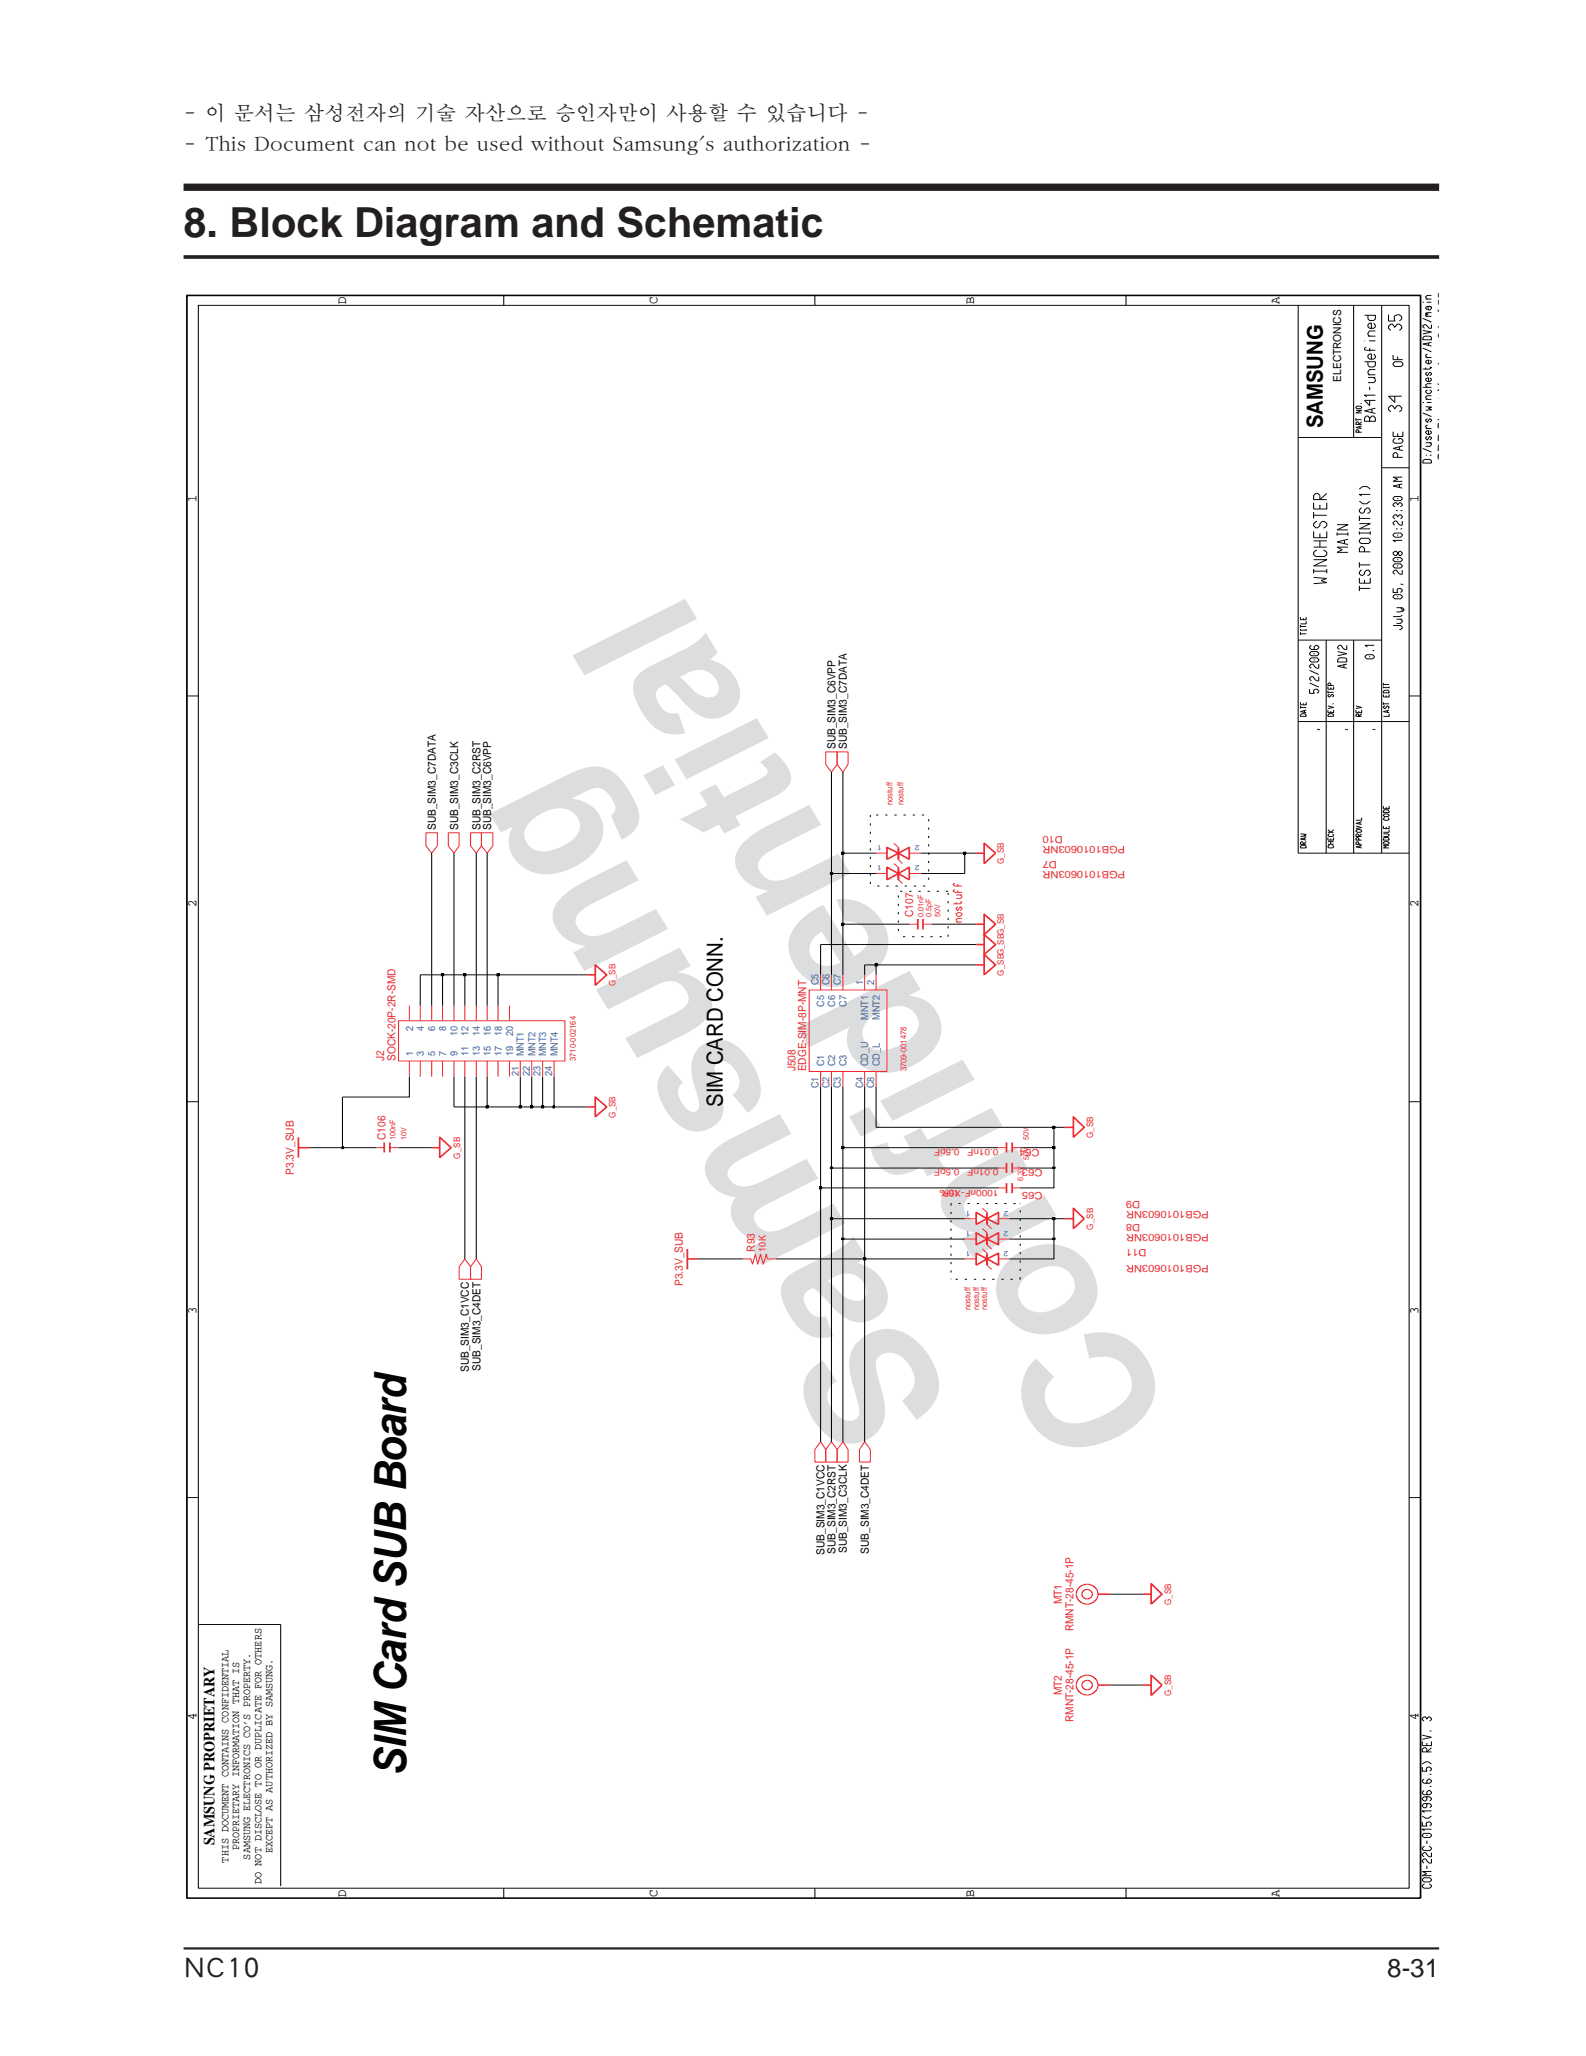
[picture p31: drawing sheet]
<svg xmlns="http://www.w3.org/2000/svg" width="216mm" height="280mm" viewBox="0 0 216 280" stroke-linecap="round" stroke-linejoin="round" font-family="sans-serif">
<defs><g id="words">
<g font-size="23.9" fill="#dcdddf">
<text x="130.2" y="191.6" transform="rotate(-121 130.2 191.6)">Samsung</text>
<text x="160.3" y="192.7" transform="rotate(-121 160.3 192.7)">Confidential</text>
</g>
<text font-size="6.1" fill="#030303" x="55.3" y="241.9" transform="rotate(-90 55.3 241.9)">SIM Card SUB Board</text>
<text font-size="5.6" fill="#231f20" x="25" y="32.3">8. Block Diagram and Schematic</text>
<g font-size="3.5" fill="#231f20">
<text x="25" y="269">NC10</text>
<text x="188.9" y="269.2">8-31</text>
</g>
<g font-size="3" fill="#030303">
<text x="180.2" y="58.3" transform="rotate(-90 180.2 58.3)">SAMSUNG</text>
<text x="98.5" y="150.8" transform="rotate(-90 98.5 150.8)">SIM CARD CONN.</text>
</g>
<g font-size="2.8" fill="#231f20">
<text x="25" y="16.3">- 이 문서는 삼성전자의 기술 자산으로 승인자만이 사용할 수 있습니다 -</text>
<text x="25" y="20.5">- This Document can not be used without Samsung's authorization -</text>
</g>
<text font-size="2.1" fill="#030303" x="29.2" y="251.3" transform="rotate(-90 29.2 251.3)">SAMSUNG PROPRIETARY</text>
<text font-size="1.9" fill="#231f20" x="197.2" y="62.7" transform="rotate(-90 197.2 62.7)">SRP Sheet Number: 31 of 55</text>
<g font-size="1.8" fill="#030303">
<text x="47.2" y="41.4" transform="rotate(-90 47.2 41.4)">D</text>
<text x="89.5" y="41.4" transform="rotate(-90 89.5 41.4)">C</text>
<text x="132.7" y="41.4" transform="rotate(-90 132.7 41.4)">B</text>
<text x="174.3" y="41.4" transform="rotate(-90 174.3 41.4)">A</text>
<text x="26.7" y="68.3" transform="rotate(-90 26.7 68.3)">1</text>
<text x="193.2" y="68.3" transform="rotate(-90 193.2 68.3)">1</text>
<text x="26.7" y="123.6" transform="rotate(-90 26.7 123.6)">2</text>
<text x="193.2" y="123.6" transform="rotate(-90 193.2 123.6)">2</text>
<text x="26.7" y="178.9" transform="rotate(-90 26.7 178.9)">3</text>
<text x="193.2" y="178.9" transform="rotate(-90 193.2 178.9)">3</text>
<text x="26.7" y="234.2" transform="rotate(-90 26.7 234.2)">4</text>
<text x="193.2" y="234.2" transform="rotate(-90 193.2 234.2)">4</text>
<text x="47.2" y="258.4" transform="rotate(-90 47.2 258.4)">D</text>
<text x="89.5" y="258.4" transform="rotate(-90 89.5 258.4)">C</text>
<text x="132.7" y="258.4" transform="rotate(-90 132.7 258.4)">B</text>
<text x="174.3" y="258.4" transform="rotate(-90 174.3 258.4)">A</text>
</g>
<g font-size="1.5" fill="#030303">
<text x="182.6" y="52" transform="rotate(-90 182.6 52)">ELECTRONICS</text>
<text x="113.8" y="102" transform="rotate(-90 113.8 102)">SUB_SIM3_C6VPP</text>
<text x="115.3" y="102" transform="rotate(-90 115.3 102)">SUB_SIM3_C7DATA</text>
<text x="59.3" y="113.1" transform="rotate(-90 59.3 113.1)">SUB_SIM3_C7DATA</text>
<text x="62.4" y="113.1" transform="rotate(-90 62.4 113.1)">SUB_SIM3_C3CLK</text>
<text x="65.4" y="113.1" transform="rotate(-90 65.4 113.1)">SUB_SIM3_C2RST</text>
<text x="66.9" y="113.1" transform="rotate(-90 66.9 113.1)">SUB_SIM3_C6VPP</text>
<text x="63.9" y="186.9" transform="rotate(-90 63.9 186.9)">SUB_SIM3_C1VCC</text>
<text x="65.4" y="186.7" transform="rotate(-90 65.4 186.7)">SUB_SIM3_C4DET</text>
<text x="112.3" y="211.8" transform="rotate(-90 112.3 211.8)">SUB_SIM3_C1VCC</text>
<text x="113.8" y="211.6" transform="rotate(-90 113.8 211.6)">SUB_SIM3_C2RST</text>
<text x="115.3" y="211.5" transform="rotate(-90 115.3 211.5)">SUB_SIM3_C3CLK</text>
<text x="118.3" y="211.6" transform="rotate(-90 118.3 211.6)">SUB_SIM3_C4DET</text>
<text x="31.1" y="253.7" transform="rotate(-90 31.1 253.7)">THIS DOCUMENT CONTAINS CONFIDENTIAL</text>
<text x="32.6" y="252" transform="rotate(-90 32.6 252)">PROPRIETARY INFORMATION THAT IS</text>
<text x="34.1" y="253.2" transform="rotate(-90 34.1 253.2)">SAMSUNG ELECTRONICS CO’S PROPERTY.</text>
<text x="35.6" y="256.6" transform="rotate(-90 35.6 256.6)">DO NOT DISCLOSE TO OR DUPLICATE FOR OTHERS</text>
<text x="37.1" y="252.4" transform="rotate(-90 37.1 252.4)">EXCEPT AS AUTHORIZED BY SAMSUNG.</text>
</g>
<g font-size="1.5" fill="#ee292e">
<text x="124.4" y="124.9" transform="rotate(-90 124.4 124.9)">C107</text>
<text x="52.3" y="144.5" transform="rotate(-90 52.3 144.5)">J2</text>
<text x="53.9" y="144.5" transform="rotate(-90 53.9 144.5)">SOCK-20P-2R-SMD</text>
<text x="108.3" y="145.9" transform="rotate(-90 108.3 145.9)">J508</text>
<text x="109.8" y="145.9" transform="rotate(-90 109.8 145.9)">EDGE-SIM-8P-MNT</text>
<text x="52.5" y="155.2" transform="rotate(-90 52.5 155.2)">C106</text>
<text x="40" y="160" transform="rotate(-90 40 160)">P3.3V_SUB</text>
<text x="102.8" y="170.5" transform="rotate(-90 102.8 170.5)">R93</text>
<text x="93" y="175.1" transform="rotate(-90 93 175.1)">P3.3V_SUB</text>
<text x="144.6" y="218.5" transform="rotate(-90 144.6 218.5)">MT1</text>
<text x="146.2" y="222.2" transform="rotate(-90 146.2 222.2)">RMNT-28-45-1P</text>
<text x="144.6" y="230.9" transform="rotate(-90 144.6 230.9)">MT2</text>
<text x="146.2" y="234.5" transform="rotate(-90 146.2 234.5)">RMNT-28-45-1P</text>
</g>
<g font-size="1.4" fill="#ee292e">
<text x="144.8" y="113.8" transform="rotate(-180 144.8 113.8)">D10</text>
<text x="143.9" y="117.2" transform="rotate(-180 143.9 117.2)">D7</text>
<text x="153.2" y="118.7" transform="rotate(-180 153.2 118.7)">PGB1010603NR</text>
<text x="153.2" y="115.2" transform="rotate(-180 153.2 115.2)">PGB1010603NR</text>
<text x="141.6" y="156.4" transform="rotate(-180 141.6 156.4)">C64</text>
<text x="142" y="159.2" transform="rotate(-180 142 159.2)">C63</text>
<text x="142" y="162.3" transform="rotate(-180 142 162.3)">C65</text>
<text x="155.3" y="166.7" transform="rotate(-180 155.3 166.7)">D8</text>
<text x="155.3" y="163.5" transform="rotate(-180 155.3 163.5)">D9</text>
<text x="164.6" y="165" transform="rotate(-180 164.6 165)">PGB1010603NR</text>
<text x="104.3" y="170.5" transform="rotate(-90 104.3 170.5)">10K</text>
<text x="156.1" y="170.2" transform="rotate(-180 156.1 170.2)">D11</text>
<text x="164.6" y="172.2" transform="rotate(-180 164.6 172.2)">PGB1010603NR</text>
<text x="164.6" y="168" transform="rotate(-180 164.6 168)">PGB1010603NR</text>
</g>
<g font-size="1.4" fill="#2859a8">
<text x="111.5" y="134.2" transform="rotate(-90 111.5 134.2)">C5</text>
<text x="112.3" y="137.1" transform="rotate(-90 112.3 137.1)">C5</text>
<text x="113" y="134.2" transform="rotate(-90 113 134.2)">C6</text>
<text x="113.7" y="137.1" transform="rotate(-90 113.7 137.1)">C6</text>
<text x="114.5" y="134.2" transform="rotate(-90 114.5 134.2)">C7</text>
<text x="115.3" y="137.1" transform="rotate(-90 115.3 137.1)">C7</text>
<text x="117.6" y="134.2" transform="rotate(-90 117.6 134.2)">1</text>
<text x="119" y="134.2" transform="rotate(-90 119 134.2)">2</text>
<text x="56.2" y="143.9" transform="rotate(-90 56.2 143.9)">1</text>
<text x="56.2" y="140.3" transform="rotate(-90 56.2 140.3)">2</text>
<text x="57.7" y="143.9" transform="rotate(-90 57.7 143.9)">3</text>
<text x="57.7" y="140.3" transform="rotate(-90 57.7 140.3)">4</text>
<text x="59.3" y="143.9" transform="rotate(-90 59.3 143.9)">5</text>
<text x="59.3" y="140.3" transform="rotate(-90 59.3 140.3)">6</text>
<text x="60.8" y="143.9" transform="rotate(-90 60.8 143.9)">7</text>
<text x="60.8" y="140.3" transform="rotate(-90 60.8 140.3)">8</text>
<text x="62.3" y="141" transform="rotate(-90 62.3 141)">10</text>
<text x="62.3" y="143.9" transform="rotate(-90 62.3 143.9)">9</text>
<text x="63.8" y="143.9" transform="rotate(-90 63.8 143.9)">11</text>
<text x="63.8" y="141" transform="rotate(-90 63.8 141)">12</text>
<text x="65.4" y="143.9" transform="rotate(-90 65.4 143.9)">13</text>
<text x="65.4" y="141" transform="rotate(-90 65.4 141)">14</text>
<text x="66.8" y="143.9" transform="rotate(-90 66.8 143.9)">15</text>
<text x="66.8" y="141" transform="rotate(-90 66.8 141)">16</text>
<text x="68.3" y="143.9" transform="rotate(-90 68.3 143.9)">17</text>
<text x="68.3" y="141" transform="rotate(-90 68.3 141)">18</text>
<text x="69.9" y="141" transform="rotate(-90 69.9 141)">20</text>
<text x="69.9" y="143.9" transform="rotate(-90 69.9 143.9)">19</text>
<text x="71.4" y="143.9" transform="rotate(-90 71.4 143.9)">MNT1</text>
<text x="72.9" y="143.9" transform="rotate(-90 72.9 143.9)">MNT2</text>
<text x="74.4" y="143.9" transform="rotate(-90 74.4 143.9)">MNT3</text>
<text x="76" y="143.9" transform="rotate(-90 76 143.9)">MNT4</text>
<text x="118.3" y="138.9" transform="rotate(-90 118.3 138.9)">MNT1</text>
<text x="119.8" y="138.9" transform="rotate(-90 119.8 138.9)">MNT2</text>
<text x="70.7" y="146.6" transform="rotate(-90 70.7 146.6)">21</text>
<text x="72.1" y="146.6" transform="rotate(-90 72.1 146.6)">22</text>
<text x="73.6" y="146.6" transform="rotate(-90 73.6 146.6)">23</text>
<text x="75.2" y="146.6" transform="rotate(-90 75.2 146.6)">24</text>
<text x="111.5" y="148.2" transform="rotate(-90 111.5 148.2)">C1</text>
<text x="112.3" y="145.2" transform="rotate(-90 112.3 145.2)">C1</text>
<text x="113" y="148.2" transform="rotate(-90 113 148.2)">C2</text>
<text x="113.7" y="145.2" transform="rotate(-90 113.7 145.2)">C2</text>
<text x="114.5" y="148.2" transform="rotate(-90 114.5 148.2)">C3</text>
<text x="115.3" y="145.2" transform="rotate(-90 115.3 145.2)">C3</text>
<text x="117.6" y="148.2" transform="rotate(-90 117.6 148.2)">C4</text>
<text x="118.3" y="145.2" transform="rotate(-90 118.3 145.2)">CD_U</text>
<text x="119" y="148.2" transform="rotate(-90 119 148.2)">C8</text>
<text x="119.8" y="145.2" transform="rotate(-90 119.8 145.2)">CD_L</text>
</g>
<g font-size="1.2" fill="#ee292e">
<text x="136.7" y="117.7" transform="rotate(-90 136.7 117.7)">G_SB</text>
<text x="83.8" y="134.2" transform="rotate(-90 83.8 134.2)">G_SB</text>
<text x="136.7" y="132.9" transform="rotate(-90 136.7 132.9)">G_SBG_SBG_SB</text>
<text x="83.8" y="152.2" transform="rotate(-90 83.8 152.2)">G_SB</text>
<text x="148.9" y="155" transform="rotate(-90 148.9 155)">G_SB</text>
<text x="62.7" y="157.8" transform="rotate(-90 62.7 157.8)">G_SB</text>
<text x="130.7" y="159.3" transform="rotate(-180 130.7 159.3)">0.5pF</text>
<text x="130.7" y="156.5" transform="rotate(-180 130.7 156.5)">0.5pF</text>
<text x="136" y="159.3" transform="rotate(-180 136 159.3)">0.01nF</text>
<text x="136" y="156.5" transform="rotate(-180 136 156.5)">0.01nF</text>
<text x="130.7" y="162" transform="rotate(-180 130.7 162)">10%</text>
<text x="136" y="162" transform="rotate(-180 136 162)">1000nF-X5R</text>
<text x="148.9" y="167.4" transform="rotate(-90 148.9 167.4)">G_SB</text>
<text x="159.5" y="218.6" transform="rotate(-90 159.5 218.6)">G_SB</text>
<text x="159.5" y="231" transform="rotate(-90 159.5 231)">G_SB</text>
</g>
<g font-size="1.1" fill="#ee292e">
<text x="121.6" y="109.6" transform="rotate(-90 121.6 109.6)">nostuff</text>
<text x="123.1" y="109.6" transform="rotate(-90 123.1 109.6)">nostuff</text>
<text x="125.8" y="124.9" transform="rotate(-90 125.8 124.9)">0.01nF</text>
<text x="126.9" y="124.9" transform="rotate(-90 126.9 124.9)">0.5pF</text>
<text x="128" y="124.9" transform="rotate(-90 128 124.9)">50V</text>
<text x="78.4" y="144.5" transform="rotate(-90 78.4 144.5)">3710-002164</text>
<text x="123.4" y="145.9" transform="rotate(-90 123.4 145.9)">3709-001478</text>
<text x="53.9" y="155.2" transform="rotate(-90 53.9 155.2)">100nF</text>
<text x="55.4" y="155.2" transform="rotate(-90 55.4 155.2)">10V</text>
<text x="140.1" y="155.2" transform="rotate(-90 140.1 155.2)">50V</text>
<text x="139.3" y="160.8" transform="rotate(-90 139.3 160.8)">6.3V</text>
<text x="140.1" y="158" transform="rotate(-90 140.1 158)">50V</text>
<text x="132.2" y="178.4" transform="rotate(-90 132.2 178.4)">nostuff</text>
<text x="133.3" y="178.4" transform="rotate(-90 133.3 178.4)">nostuff</text>
<text x="134.4" y="178.4" transform="rotate(-90 134.4 178.4)">nostuff</text>
</g>
<g font-size="1" fill="#2859a8">
<text x="120.1" y="115.1" transform="rotate(-180 120.1 115.1)">1</text>
<text x="120.1" y="117.9" transform="rotate(-180 120.1 117.9)">1</text>
<text x="125.2" y="115.1" transform="rotate(-180 125.2 115.1)">2</text>
<text x="125.2" y="117.9" transform="rotate(-180 125.2 117.9)">2</text>
<text x="132.2" y="167.6" transform="rotate(-180 132.2 167.6)">1</text>
<text x="132.2" y="164.9" transform="rotate(-180 132.2 164.9)">1</text>
<text x="137.3" y="167.6" transform="rotate(-180 137.3 167.6)">2</text>
<text x="137.3" y="164.9" transform="rotate(-180 137.3 164.9)">2</text>
<text x="132.2" y="170.4" transform="rotate(-180 132.2 170.4)">1</text>
<text x="137.3" y="170.4" transform="rotate(-180 137.3 170.4)">2</text>
</g>
</g></defs>
<path d="M25 265.3h171" fill="none" stroke="#231f20" stroke-width=".3"/>
<path d="M25 25.5h171" fill="none" stroke="#231f20" stroke-width="1" stroke-linecap="butt"/>
<path d="M25 35h171" fill="none" stroke="#231f20" stroke-width=".5"/>
<path d="M25.1 40h170.8v220.9h-170.8z" fill="#fff"/>
<g fill="none" stroke="#ee292e" stroke-width=".22">
<path d="M120.8 118.1l1.6 .9-1.6 .8zM120.8 115.4l1.6 .8-1.6 .8zM122.4 115.4v1.6M122.4 118.1v1.7M122.4 119l1.4-.9v1.7zM122.4 116.2l1.4-.8v1.6zM132.9 116.2h1.1M134 114.8l1.6 1.4-1.6 1.4zM80 132.8h1.1M81.1 131.4l1.5 1.4-1.5 1.4zM125 125.2v1.4M125.7 125.2v1.4"/>
<path d="M132.9 131.4h1.1M132.9 125.9h1.1M132.9 128.6h1.1M134 130l1.6 1.4-1.6 1.4zM134 127.3l1.6 1.3-1.6 1.4zM134 124.5l1.6 1.4-1.6 1.4zM40.6 154.9v2.8M40.6 156.3h1.5M52.3 155.6v1.3M53.1 155.6v1.3M58.8 156.3h1.1M59.9 154.9l1.5 1.4-1.5 1.4z"/>
<path d="M80 150.8h1.1M81.1 149.4l1.5 1.4-1.5 1.3zM137.1 155.6v1.3M137.1 158.4v1.3M137.9 155.6v1.3M137.9 158.4v1.3M145 153.5h1.2M146.2 152.1l1.5 1.4-1.5 1.4zM93.6 171.4h1.5M93.6 170.1v2.8M132.9 170.7l1.5 .7-1.5 .9zM132.9 165.1l1.5 .9-1.5 .8z"/>
<path d="M132.9 167.9l1.5 .8-1.5 .8zM134.4 171.4l1.6-.7v1.6zM134.4 166l1.6-.9v1.7zM134.4 168.7l1.6-.8v1.6zM134.4 165.1v1.7M134.4 167.9v1.6M134.4 170.7v1.6M137.1 161.1v1.4M137.9 161.1v1.4M145 166h1.2M146.2 164.6l1.5 1.4-1.5 1.3zM149.5 217.1h1.6"/>
<path d="M155.6 217.1h1.2M156.8 215.7l1.5 1.4-1.5 1.4zM149.5 229.5h1.6M155.6 229.5h1.2M156.8 228.1l1.5 1.4-1.5 1.4z"/>
</g>
<g fill="none" stroke="#ee292e" stroke-width=".14">
<path d="M58 113.4h1.6v1.8l-.8 1-.8-1zM61 113.4h1.5v1.8l-.7 1-.8-1zM64.1 113.4v1.8l.8 1 .7-1v-1.8h1.5v1.8l-.8 1-.7-1v-1.8zM112.5 102.4h1.5v1.7l-.8 1.1-.7-1.1zM114 102.4h1.5v1.7l-.7 1.1-.8-1.1zM119.3 119h1.5M119.3 116.2h1.5M121.7 117.6l.7 .5M121.7 114.8l.7 .6M122.4 119.8l.5 .5M122.4 117l.5 .6M123.8 119h1.6"/>
<path d="M123.8 116.2h1.6M54.3 139h22.6v5.5h-22.6zM55.8 137v2M57.2 137v2M58.8 137v2M60.3 137v2M61.8 137v2M63.3 137v2M64.9 137v2M66.3 137v2M67.8 137v2M69.4 137v2"/>
<path d="M110.2 134.8h10.6v11.1h-10.6zM111.8 132.8v2M113.2 132.8v2M114.8 132.8v2M117.8 132.8v2M119.3 132.8v2M123.8 125.9h1.2M125.7 125.9h1.2M51.2 156.3h1.1M53.1 156.3h1.2M55.8 144.5v2.1M57.2 144.5v2.1"/>
<path d="M58.8 144.5v2.1M60.3 144.5v2.1M61.8 144.5v2.1M63.3 144.5v2.1M64.9 144.5v2.1M66.3 144.5v2.1M67.8 144.5v2.1M69.4 144.5v2.1M70.9 144.5v2.1M72.4 144.5v2.1M73.9 144.5v2.1M75.5 144.5v2.1"/>
<path d="M110.2 145.9h.1M111.8 145.9v2.1M113.2 145.9v2.1M114.8 145.9v2.1M117.8 145.9v2.1M119.3 145.9v2.1M136 156.3h1.1M136 159.1h1.1M137.9 156.3h1M137.9 159.1h1M63.3 171.4l.8 1.1v1.7h-1.6v-1.7zM64.9 171.4l.7 1.1v1.7h-1.5v-1.7z"/>
<path d="M101.2 171.4h1.1l.2 .8 .4-1.4 .3 1.4 .4-1.4 .4 1.4 .4-1.4 .1 .6h1.2M131.4 171.4h1.5M131.4 166h1.5M131.4 168.7h1.5M133.8 170.1l.6 .6M133.8 164.6l.6 .5M133.8 167.3l.6 .6M134.4 172.3l.6 .6M134.4 166.8l.6 .5M134.4 169.5l.6 .6M136 171.4h1.5M136 166h1.5"/>
<path d="M136 168.7h1.5M136 161.8h1.1M137.9 161.8h1M111.8 196.3l.7 1.1v1.7h-1.5v-1.7zM113.2 196.3l.8 1.1v1.7h-1.5v-1.7zM114.8 196.3l.7 1.1v1.7h-1.5v-1.7zM117.8 196.3l.7 1.1v1.7h-1.4v-1.7zM146.8 216.3l.4-.3 .5-.2h.9l.7 .5 .2 .5v.6v.2l-.3 .4-.3 .2-.5 .3h-.7l-.5-.3-.4-.3-.1-.3a1.1 1.1 0 0 1 0-1.1h.1zM147.4 216.8l.4-.3h.5l.5 .4v.4l-.4 .4h-.6l-.4-.4zM146.8 228.7l.4-.4 .5-.2 .9 .1 .7 .5 .2 .5v.6v.2l-.3 .3-.3 .3-.5 .2h-.7l-.5-.2-.4-.3-.1-.3a1.1 1.1 0 0 1 0-1.2h.1zM147.4 229.1l.4-.3h.5l.5 .5v.4l-.4 .4h-.6l-.4-.4z"/>
</g>
<path d="M143.5 153.5h1.5M143.5 166h1.5M143.5 168.7v2.7h-6M151.1 217.1h4.5M151.1 229.5h4.5" fill="none" stroke="#030303" stroke-width=".14"/>
<path d="M143.4 168.6h.3v.2h-.3z" fill-rule="evenodd" fill="#030303"/>
<path d="M143.4 168.6h.3v.2h-.3zM143.5 166v2.7h-6" fill="none" stroke="#030303" stroke-width=".14"/>
<path d="M143.4 165.8h.3v.3h-.3z" fill-rule="evenodd" fill="#030303"/>
<path d="M143.5 159.1v2.7h-4.6M137.5 166h6M143.4 165.8h.3v.3h-.3z" fill="none" stroke="#030303" stroke-width=".14"/>
<path d="M143.4 158.9h.3v.2h-.3z" fill-rule="evenodd" fill="#030303"/>
<path d="M143.4 158.9h.3v.2h-.3zM143.5 156.3v2.8h-4.6" fill="none" stroke="#030303" stroke-width=".14"/>
<path d="M143.4 156.2h.3v.2h-.3z" fill-rule="evenodd" fill="#030303"/>
<path d="M143.4 156.2h.3v.2h-.3zM143.5 153.5v2.8h-4.6" fill="none" stroke="#030303" stroke-width=".14"/>
<path d="M143.4 153.4h.3v.3h-.3z" fill-rule="evenodd" fill="#030303"/>
<path d="M132.9 116.2h-1.5v2.8h-6M111.8 128.6h21.1M119.3 131.4h13.6M126.9 125.9h6M113.2 159.1h22.8M114.8 156.3h21.2M119.3 153.5h24.2M143.4 153.4h.3v.3h-.3zM111.8 161.8h24.2M113.2 166h18.2M114.8 168.7h16.6M117.8 171.4h13.6" fill="none" stroke="#030303" stroke-width=".14"/>
<path d="M131.2 116h.3v.3h-.3z" fill-rule="evenodd" fill="#030303"/>
<path d="M125.4 116.2h6M131.2 116h.3v.3h-.3zM114.8 125.9h9M119.3 131.4v1.4M119.3 148v5.5" fill="none" stroke="#030303" stroke-width=".14"/>
<path d="M119.2 131.3h.3v.3h-.3z" fill-rule="evenodd" fill="#030303"/>
<path d="M113.2 119h6.1M114.8 116.2h4.5M117.8 131.4h1.5M119.2 131.3h.3v.3h-.3zM117.8 171.4v24.9" fill="none" stroke="#030303" stroke-width=".14"/>
<path d="M117.6 171.3h.3v.3h-.3z" fill-rule="evenodd" fill="#030303"/>
<path d="M117.8 131.4v1.4M117.8 148v23.4h-12.1M114.8 168.7v27.6M117.6 171.3h.3v.3h-.3z" fill="none" stroke="#030303" stroke-width=".14"/>
<path d="M114.6 168.6h.4v.2h-.4z" fill-rule="evenodd" fill="#030303"/>
<path d="M114.8 156.3v12.4M114.6 168.6h.4v.2h-.4z" fill="none" stroke="#030303" stroke-width=".14"/>
<path d="M114.6 156.2h.4v.2h-.4z" fill-rule="evenodd" fill="#030303"/>
<path d="M114.8 125.9v6.9M114.6 156.2h.4v.2h-.4zM114.8 148v8.3" fill="none" stroke="#030303" stroke-width=".14"/>
<path d="M114.6 125.7h.4v.3h-.4z" fill-rule="evenodd" fill="#030303"/>
<path d="M114.8 116.2v9.7M114.6 125.7h.4v.3h-.4z" fill="none" stroke="#030303" stroke-width=".14"/>
<path d="M114.6 116h.4v.3h-.4z" fill-rule="evenodd" fill="#030303"/>
<path d="M114.6 116h.4v.3h-.4zM114.8 105.2v11M113.2 166v30.3" fill="none" stroke="#030303" stroke-width=".14"/>
<path d="M113.1 165.8h.3v.3h-.3z" fill-rule="evenodd" fill="#030303"/>
<path d="M113.2 159.1v6.9M113.1 165.8h.3v.3h-.3z" fill="none" stroke="#030303" stroke-width=".14"/>
<path d="M113.1 158.9h.3v.2h-.3z" fill-rule="evenodd" fill="#030303"/>
<path d="M113.2 119v13.8M113.1 158.9h.3v.2h-.3zM113.2 148v11.1" fill="none" stroke="#030303" stroke-width=".14"/>
<path d="M113.1 118.8h.3v.3h-.3z" fill-rule="evenodd" fill="#030303"/>
<path d="M113.1 118.8h.3v.3h-.3zM113.2 105.2v13.8M111.8 161.8v34.5" fill="none" stroke="#030303" stroke-width=".14"/>
<path d="M111.6 161.6h.3v.3h-.3z" fill-rule="evenodd" fill="#030303"/>
<path d="M67.8 132.8h12.2M111.8 128.6v4.2M75.5 150.8h4.5M111.8 148v13.8M95.1 171.4h6.1M111.6 161.6h.3v.3h-.3z" fill="none" stroke="#030303" stroke-width=".14"/>
<path d="M75.3 150.6h.2v.3h-.2z" fill-rule="evenodd" fill="#030303"/>
<path d="M75.3 150.6h.2v.3h-.2zM75.5 146.6v4.2h-1.6" fill="none" stroke="#030303" stroke-width=".14"/>
<path d="M73.7 150.6h.4v.3h-.4z" fill-rule="evenodd" fill="#030303"/>
<path d="M73.7 150.6h.4v.3h-.4zM73.9 146.6v4.2h-1.5" fill="none" stroke="#030303" stroke-width=".14"/>
<path d="M72.3 150.6h.3v.3h-.3z" fill-rule="evenodd" fill="#030303"/>
<path d="M72.3 150.6h.3v.3h-.3zM72.4 146.6v4.2h-1.5" fill="none" stroke="#030303" stroke-width=".14"/>
<path d="M70.7 150.6h.3v.3h-.3z" fill-rule="evenodd" fill="#030303"/>
<path d="M67.8 132.8v4.2M70.7 150.6h.3v.3h-.3zM70.9 146.6v4.2h-4.6" fill="none" stroke="#030303" stroke-width=".14"/>
<path d="M67.7 132.6h.3v.3h-.3z" fill-rule="evenodd" fill="#030303"/>
<path d="M63.3 132.8h4.5M67.7 132.6h.3v.3h-.3z" fill="none" stroke="#030303" stroke-width=".14"/>
<path d="M66.2 150.6h.3v.3h-.3z" fill-rule="evenodd" fill="#030303"/>
<path d="M64.9 116.2v20.8M66.3 116.2v20.8M63.3 132.8v4.2M63.3 146.6v24.8M64.9 146.6v24.8M66.2 150.6h.3v.3h-.3zM66.3 146.6v4.2h-4.5" fill="none" stroke="#030303" stroke-width=".14"/>
<path d="M63.2 132.6h.3v.3h-.3z" fill-rule="evenodd" fill="#030303"/>
<path d="M61.8 116.2v20.8M63.2 132.6h.3v.3h-.3zM63.3 132.8h-3v4.2M61.8 146.6v4.2" fill="none" stroke="#030303" stroke-width=".14"/>
<path d="M60.1 132.6h.3v.3h-.3z" fill-rule="evenodd" fill="#030303"/>
<path d="M58.8 116.2v20.8M60.1 132.6h.3v.3h-.3zM60.3 132.8h-3.1v4.2M46.6 156.3h4.6M54.3 156.3h4.5M55.8 146.6v2.8h-9.2" fill="none" stroke="#030303" stroke-width=".14"/>
<path d="M46.6 156.2h.2v.2h-.2z" fill-rule="evenodd" fill="#030303"/>
<g fill="none" stroke="#030303" stroke-width=".14">
<path d="M27 41.6h164.9v215.5h-164.9zM68.6 40.2v1.4M111 40.2v1.4M153.4 40.2v1.4M176.8 59.6h11.4M176.8 41.6v74.6h15.1M184.4 41.6v18M184.7 55.5l.1-.2h.5l.1 .2-.1 .2h-.5zM184.7 55.9h.7l-.7 .3h.7M184.7 56.9v.4M184.7 57.2h.7M185.1 58.9v-.2l-.2-.2-.2 .2v.2h.7"/>
<path d="M185.2 58.1v.2M185.3 55h.1M185.4 57.4l-.3 .4v-.2l-.2-.2-.2 .2v.2h.7M185.4 58l-.7 .2 .7 .2M185.8 46.4h.1M185.8 49.3h1.5v.5l-.2 .2h-.6l-.2-.2v-.5M185.8 42.9h1.5v.5l-.2 .2h-.6l-.2-.2v-.5M186.1 47.3l-.3 .1v.2l1.5 .1M186.3 51h1M186.3 51.4h1M186.3 45.8h1M186.5 46.4h.8"/>
<path d="M186.5 56.9l.3-.2h.3l.2 .2v.5h-1.5v-.5l.3-.2h.2l.2 .2v.5M186.5 47.4v.4M186.5 52.7v.4M186.8 55.7v.5M187.1 48.2l.2 .3v.2l-.2 .2h-.6l-.2-.2v-.3l.2-.2h.3v.7M187.1 51.4l.2 .3v.2l-.2 .2h-.8M187.1 44l.2 .3v.2l-.2 .2h-.6l-.2-.2v-.3l.2-.2h.3v.7M187.3 53.8h-1.5l.3 .2M187.3 45.1h-.8l-.2 .3v.2l.2 .2M187.3 55.6l-1.5 .4 1.5 .3M187.3 54.5h-1.5l.7 .7v-.7M187.3 50.3h-.8l-.2 .3v.2l.2 .2"/>
<path d="M188.2 41.6v74.6M189.1 42.9v.8h.9l-.1-.6 .1-.1 .3-.1h.3l.3 .2v.3l-.3 .3M189.4 56.1l-.3-.3v-.3l.3-.3h.3l.3 .5 .3-.5h.3l.3 .3v.3l-.3 .3M189.4 45l-.3-.3v-.3l.3-.3h.3l.3 .5 .3-.5h.3l.3 .3v.3l-.3 .3M189.7 58.8v.6h1.4v-.6M189.7 48.3v.7h1.4M189.7 49.5l.3-.2h.8l.3 .2v.2l-.3 .2h-.8l-.3-.2zM190 59.7l-.3 .2v.2l.3 .3h.8l.3-.3v-.2l-.3-.2h-.3v.2M190.4 48.6v.4M190.4 59v.4M190.9 54h-1.8l.9 .8v-.8M193.8 45l1.1 .2-1.1 .3"/>
<path d="M193.8 46l.3-.2h.5l.3 .1v.4h-1.1zM193.8 56.2l1.1 .5M193.8 52.8h1.1M193.8 47.4l1.1 .5M193.8 43.4l1.1 .5M193.8 54.8h.1M193.8 41.2h.1M194.2 55.4l.7 .1-.3 .1 .3 .2-.7 .1M194.2 54.4h.7M194.2 50v.3M194.2 43.1h.7M194.2 40.7h.7"/>
<path d="M194.2 58.4h.7M194.2 48.7h.7M194.3 54.8h.6M194.3 41.2h.6M194.4 59.4l-.2 .2v.1l.2 .2 .3-.5 .2 .2v.1l-.2 .2M194.4 57l-.2 .2v.1l.2 .2 .3-.5 .2 .2v.1l-.2 .2M194.4 50.7l-.2 .1v.2l.2 .2 .3-.5 .2 .1v.2l-.2 .2M194.4 57.9l-.2 .1v.2l.2 .2M194.4 48.2l-.2 .1v.2l.2 .2M194.4 53.1l-.2 .1v.2l.2 .2h.3l.2-.2v-.2l-.2-.1M194.6 46.7v.4M194.6 41.7l-.1 .2 .1 .3h.1l.2-.2v-.1l-.2-.2"/>
<path d="M194.7 50h.2l-.2 .3h-.9M194.7 58.7l.2 .1v.1l-.2 .3h-.3l-.2-.3v-.1l.4-.1v.5M194.7 51.5l.2 .1v.2l-.2 .2h-.3l-.2-.2v-.2l.4-.1v.5M194.7 49.1l.2 .1v.1l-.2 .2h-.3l-.2-.2v-.1l.4-.1v.4M194.9 52.3h-.5l-.2 .1v.1l.2 .3M194.9 41.7h-.5l-.2 .2v.1l.2 .2M194.9 44.2v.5l-.3-.1-.4-.4-.4 .2v.1l.2 .2M194.9 46.6l-1.1 .2 1.1 .3M194.9 53.9h-.5l-.2 .1v.2l.2 .2M194.9 42.6l-.7 .1 .3 .1-.3 .1v.1l.2 .1M194.9 40.2h-.5l-.2 .2v.1l.2 .2M178.9 76.2h1.8l-1.8 .9h1.8"/>
<path d="M178.9 72.4v.8h1.8v-.8M178.9 68.5v.8h1.8v-.8M178.9 69.7v.9M178.9 77.5v.6M178.9 77.8h1.8M178.9 74.5h1.8M178.9 70.2h1.8M178.9 78.6l1.8 .2-.8 .3 .8 .2-1.8 .2M178.9 73.7h1.8M179.4 74.9h-.2l-.3 .3v.3l.3 .3h1.2l.3-.3v-.3l-.3-.3h-.2M179.4 71h-.2l-.3 .3v.3l.3 .3h.2l.4-.3v-.3l.3-.3h.3l.3 .3v.3l-.3 .3h-.2M179.8 68.8v.5"/>
<path d="M179.8 72.7v.5M179.8 73.7v.8M180.7 67.2l-.9 .8v-.5l-.4-.3h-.2l-.3 .3v.5h1.8M180.7 77.5v.6M182.1 71.5h1.5l-1.5 .7h1.5M182.1 72.5v.4M182.1 72.7h1.5M183.1 73.6v.4M183.6 73.4l-1.5 .4 1.5 .4M183.6 72.5v.4M183.6 74.5h-1.5l.7 .4-.7 .3h1.5M185.1 78.7v.7h1.5v-.7"/>
<path d="M185.1 71.3h1.5l-1.5 .7h1.5M185.1 70.2v.8M185.1 72.4v.4M185.1 76.6v.7M185.1 79.8v.7M185.1 76.9h1.5M185.1 72.6h1.5M185.1 70.6h1.5M185.1 68.3l.5 .3h.5l.5-.3M185.1 66.6l.5-.3h.5l.5 .3M185.4 73.3h1l.2 .3v.2l-.2 .2h-1l-.3-.2v-.2zM185.4 69.2l-.3 .3v.2l.3 .2h.2l.2-.2v-.2l.3-.3h.3l.2 .3v.2l-.2 .2h-.2"/>
<path d="M185.4 77.6l-.3 .3v.2l.3 .3h.2l.2-.3v-.2l.3-.3h.3l.2 .3v.2l-.2 .3h-.2M185.8 75.2v-.5l-.2-.3h-.2l-.3 .3v.5h1.5M185.8 79v.4M186.6 67.3h-1.5l.3 .2M186.6 72.4v.4M188.2 63.7h3.7M189.7 77l.3-.2h.7l.3 .2v.1l-.3 .3h-.7l-.3-.3zM189.7 76.1l.3-.2h.7l.3 .2v.2l-.3 .2h-.7l-.3-.2zM189.7 72.8l.3-.2h.7l.3 .2v.1l-.3 .3h-.7l-.3-.3zM189.7 67.8l.3-.2h.7l.3 .2v.2l-.3 .2h-.7l-.3-.2zM189.7 75.3l.3-.2h.2l.4 .6h.1l.3-.3v-.1l-.3-.2h-.1l-.4 .6h-.2l-.3-.3zM190 70.7l-.3-.2v-.2l.3-.2h.2l.2 .3 .2-.3h.1l.3 .2v.2l-.3 .2"/>
<path d="M190 69l-.3-.2v-.1l.3-.2h.2l.2 .3 .2-.3h.1l.3 .2v.1l-.3 .2M190.1 72h.3M190.1 69.5h.3M190.3 77.1h.1M190.3 76.2h.1M190.3 72.9h.1M190.3 67.9h.1M190.4 62.3v-.4l-.3-.3h-.1l-.3 .3v.4h1.4M190.6 60.9v.4M190.6 66v.4M190.7 79.6h.4M190.7 72h.3"/>
<path d="M190.7 69.5h.3M191 73.6h-1.3l.3 .2M191 77.6v.6l-.4-.1-.4-.5h-.2l-.3 .3v.1l.3 .2M191 71v.5h-.4l-.4-.5h-.2l-.3 .2v.1l.3 .2M191 65.9l-1.3 .3 1.3 .3M191 65h-1.3l.7 .3-.7 .3h1.3M191.1 60.7l-1.4 .4 1.4 .3M193.8 62.8l.3-.2h.5h.3v.5h-1.1zM193.8 61.1l1.1 .5M194.2 62h.1M194.2 60.3h.7M194.7 60.3l.2 .1v.2l-.2 .2h-.5"/>
<path d="M194.7 62h.2M25.5 94.8h1.5M176.8 87.2h11.4M176.8 98.3h15.1M177.1 84v.4h.8v-.4M177.1 85.1v.4M177.1 85.7v.2M177.1 86.1v.4M177.1 86.3h.8M177.1 85.8h.8M177.1 85.3h.8M177.1 95.6v.4h.8v-.4"/>
<path d="M177.1 96.1v.4M177.1 96.3h.8M177.2 97.3l.5-.1 .2 .4h-.8zM177.5 84.2v.2M177.5 95.8v.2M177.7 96.8v.2M177.9 96.7l-.8 .2 .8 .2M177.9 84.6v.4h-.8M177.9 85.7v.2M178.4 93.9v.5h.6l-.1-.2 .1-.3h.4l.2 .2v.1l-.2 .2M178.4 91.3l1.2 .6M178.4 89.8l.2-.2h.8l.2 .2v.1l-.2 .3h-.8l-.2-.3z"/>
<path d="M178.4 89l.2-.3h.8l.2 .3v.1l-.2 .2h-.8l-.2-.2zM178.4 93l1.2 .6M178.6 87.9l-.2 .2v.1l.2 .3h.8l.2-.3v-.1l-.2-.2h-.2l-.2 .2v.4M178.9 89.9h.2M178.9 89h.2M179.4 99.3l.4 .1M179.6 92.2v.5l-.4-.1-.4-.4h-.2l-.2 .2v.1l.2 .2M179.6 90.4v.6l-.4-.1-.4-.5h-.2l-.2 .3v.1l.2 .2M180.6 87.2v29M180.8 96.7v.4h.8v-.4M180.8 93.5v.4h.8v-.4M180.8 94.1v.3"/>
<path d="M180.8 96.1l.8 .2-.8 .2M180.8 94.3h.8M180.9 97.3l.6-.1 .1 .4h-.8zM181.1 94.6l-.3 .2 .3 .1 .4-.3 .1 .1-.1 .2M181.2 93.4v-.3l-.1-.1-.3 .1v.3h.8M181.2 93.6v.3M181.2 96.8v.3M181.5 95.8h.1M182.2 88.7l1.2 .3-1.2 .3M182.3 89.7l.2-.1 .8 .1 .1 .5h-1.2v-.3zM183 90.5v.4M183.2 99.3l.4 .1"/>
<path d="M183.4 87.9v.6l-.4-.1-.4-.5h-.2l-.2 .2v.1l.2 .3M183.4 90.4l-1.2 .3 1.2 .3M184.4 87.2v29M184.7 96.7v.4h.7v-.4M184.7 96.1l.7 .2-.7 .2M185.1 96.8v.3M185.1 80.1h1.5M185.4 97.2l-.3 .4v-.3l-.2-.1-.2 .1v.3h.7M185.9 89.4l.2-.2h.8l.3 .2v.1l-.3 .2h-.8l-.2-.2zM186.5 89.4h.1M186.9 88.6h.3M186.9 99.3l.4 .1"/>
<path d="M187.2 87.9h-1.3l.3 .2M188.4 94.6v.3h.8v-.3M188.4 93v.4M188.4 93.5v.2M188.4 95.6v.4M188.4 95.8h.8M188.4 93.6h.8M188.4 93.2h.8M188.5 94.1l.5-.1 .2 .4h-.8zM188.6 96.1l-.2 .2 .2 .2 .4-.4 .2 .2-.2 .2M188.8 94.7v.2M189 96.8v.2"/>
<path d="M189.2 97.2v.4h-.8M189.2 93.5v.2M189.2 96.7l-.8 .2 .8 .2M189.7 81.2l.3-.2h.7l.3 .2v.1l-.3 .3h-.7l-.3-.3zM189.7 80.1v.6h.7l-.1-.4 .1-.1 .2-.1h.1l.3 .2v.2l-.3 .2M189.7 85.2h1l.3 .2v.1l-.3 .2h-.1M190.2 82.8h.8l.2 .2v.1l-.2 .2M190.2 84.3h.8M190.3 81.3h.1M190.7 82.8l.3 .2v.1l-.3 .2h-.5M190.7 84.3l.3 .2v.2l-.3 .2h-.5M191 83.8l-.3 .2h-1"/>
<path d="M191.9 94.8h1.6M118.5 111v.3M118.5 112.1v.3M118.5 113.3v.3M118.5 114.4v.3M118.5 115.5v.3M118.5 116.7v.3M118.5 117.8v.3M118.5 119v.2M119.3 111h.3M120.6 111h.3M121.8 111h.3"/>
<path d="M123.1 111h.3M124.3 111h.3M125.5 111h.4M126.5 111.6v.3M126.5 112.7v.3M126.5 113.8v.3M126.5 115v.3M126.5 116.1v.3M126.5 117.3v.2M126.5 118.4v.3M126.5 119.5v.3M177.1 113.6h.8l-.3 .2h.3l-.8 .1"/>
<path d="M177.2 115.2l.5-.1 .2 .4h-.8zM177.7 114.1v.2M177.9 114.6l-.4 .4v-.2l-.2-.2-.2 .2v.2h.8M177.9 114.1l-.8 .2 .8 .1M180.8 114.1v.3h.8v-.3M180.8 115h.8M180.8 113.3h.8M180.8 113l.4 .3 .4-.3M180.8 114.6h.8M181.1 113.6l-.3 .1 .2 .2h.5l.1-.1-.1-.2M181.1 115.1l-.3 .2 .2 .2h.5l.1-.2-.1-.2M181.2 114.2v.2"/>
<path d="M181.2 114.6v.4M184.7 113.1l.1-.1h.5l.1 .2-.1 .1h-.5zM184.7 112.5l.7 .2-.7 .1M185.1 115v-.2l-.2-.2-.2 .2v.2h.7M185.1 114.4v-.2l-.2-.1-.2 .1v.2h.7M185.2 112v.2M185.2 115.2v.2M185.4 113.6l-.3 .3v-.2l-.2-.1-.2 .1v.2h.7M185.4 115.1l-.7 .2 .7 .2M185.4 111.9l-.7 .2 .7 .2M185.4 111.4v.3h-.7M188.4 114.8l.2-.2h.4l.2 .2-.2 .2h-.4z"/>
<path d="M188.4 111l.2-.1h.4l.2 .2-.2 .1h-.4zM188.4 112.5v.3h.8v-.3M188.4 109.8v.3h.8v-.3M188.4 113.6h.6l.2 .1-.2 .2h-.6M188.5 114.1h.5l.2 .3h-.8zM188.5 110.4l.5-.1 .2 .3h-.8zM188.6 111.4l-.2 .1 .2 .2h.4l.2-.1-.2-.2M188.8 109.9v.2M188.8 112.6v.2M189.2 115.1h-.8l.4 .2-.4 .2h.8M189.2 113v.3h-.8M118.5 120.1v.3"/>
<path d="M119.5 120.7h.3M120.7 120.7h.3M122 120.7h.3M122.4 121.9v.3M122.4 123.1v.3M122.4 124.2v.3M122.4 125.4v.2M122.4 126.5v.3M122.6 121.4h.3M123 127.6h.3M123.2 120.7h.3M123.8 121.4h.3"/>
<path d="M124.2 127.6h.3M124.5 120.7h.3M125.1 121.4h.3M125.5 127.6h.3M125.7 120.7h.3M126.3 121.4h.3M126.7 127.6h.3M127.6 121.4h.3M128 127.6h.3M128.8 121.4h.3M129.1 121.6v.3M129.1 122.7v.3"/>
<path d="M129.1 123.9v.3M129.1 125v.3M129.1 126.1v.3M129.1 127.3v.3M25.5 150h1.5M46.6 156.2h.2v.2h-.2zM46.6 149.4v6.9h-4.5M191.9 150h1.6M129.5 165v.3M129.5 166.2v.3M129.5 167.3v.3M129.5 168.5v.2"/>
<path d="M129.5 169.6v.3M129.5 170.7v.3M129.5 171.9v.3M129.5 173v.3M129.5 174.2h.1M129.6 163.9h-.1v.3M130.1 174.2h.4M130.5 163.9h.3M131.4 174.2h.3M131.8 163.9h.3M132.6 174.2h.3M133 163.9h.3"/>
<path d="M133.9 174.2h.3M134.3 163.9h.3M135.1 174.2h.3M135.5 163.9h.3M136.4 174.2h.3M136.8 163.9h.3M137.6 174.2h.3M138 163.9h.3M138.9 163.9v.1M138.9 164.8v.3M138.9 166v.3M138.9 167.1v.3"/>
<path d="M138.9 168.2v.3M138.9 169.4v.3M138.9 170.5v.3M138.9 171.7v.2M138.9 172.8v.3M138.9 173.9v.3M25.5 204h1.5M191.9 204h1.6M27 221.2h11.2v35.7M193.7 237.2v.5h1.2v-.5M193.7 236.3l1.2 .3-1.2 .3M193.9 234.4l-.2-.2v-.2l.2-.2h.3l.1 .3 .3-.3h.1l.2 .2v.2l-.2 .2"/>
<path d="M194.3 237.4v.3M194.7 235.7h.2M194.9 238l-.6 .6v-.4l-.1-.2h-.3l-.2 .2v.4h1.2M68.6 257.1v1.4M111 257.1v1.4M153.4 257.1v1.4M193.7 248.1v.6h.6l-.1-.4 .1-.1 .3-.1h.1l.2 .2v.2l-.2 .2M193.7 240.6v.6h.6l-.1-.3 .1-.2 .3-.1h.1l.2 .3v.1l-.2 .2M193.7 240.2a.8 .8 0 0 1 1.2 0M193.7 255.9l.2-.2h.8l.2 .2v.2l-.2 .2h-.8l-.2-.2zM193.7 249.9l.2-.2h.8l.2 .2v.1l-.2 .2h-.8l-.2-.2zM193.7 247.3a.8 .8 0 0 0 1.2 0"/>
<path d="M193.9 243.8l-.2 .3v.1l.2 .2h.8l.2-.2v-.1l-.2-.3h-.1l-.3 .3v.3M193.9 242.3l-.2 .2v.1l.2 .3h.8l.2-.3v-.1l-.2-.2h-.1l-.3 .2v.4M194 256.6l-.3 .2v.1l.2 .2h.8l.2-.2v-.1l-.3-.2M194 251.5l-.3 .2v.1l.2 .2h.8l.2-.2v-.1l-.3-.2M194.2 250h.2M194.3 250.7v.4M194.3 254.1v.4M194.3 245.6v.4l-.1 .2h-.3l-.2-.2v-.2l.2-.2h.8l.2 .2v.2l-.2 .2M194.3 244.7v.4l-.1 .2h-.3l-.2-.2v-.2l.2-.2h.8l.2 .2v.2l-.2 .2M194.7 243.3h.2M194.7 241.6h.2M194.9 249.1h-1.2l.3 .2"/>
<path d="M194.9 246.6h-1.2l.3 .2M194.9 253.2v.5h-.3l-.4-.5h-.3l-.2 .2v.1l.2 .2M194.9 252.3v.6l-.3-.1-.4-.5h-.3l-.2 .2v.2l.2 .2M194.9 254.9h-1.2l.6 .3-.6 .2h1.2"/>
</g>
<path d="M25.5 40.2h168v218.3h-168z" fill="none" stroke="#030303" stroke-width=".22"/>
<path d="M130.1 121.2h-.3v.2l.3 .1h.9M130.1 120.3l-.3 .1v.1l.3 .2h.9M130.2 125.6h.8M130.2 124.4l.3-.1h.3l.2 .1v.2l-.2 .2h-.3l-.3-.2zM130.2 122.9v.3M130.2 121.9h.8M130.5 120.4v.3M130.5 121.2v.4M130.5 123.5l-.3 .2v.1l.3 .2 .3-.5 .2 .2v.1l-.2 .2M130.8 121.9l.2 .1v.2l-.2 .2h-.6M130.8 122.8l.2 .1-.2 .2h-1M131 125.1h-.5l-.3 .1v.2l.3 .2" fill="none" stroke="#ee292e" stroke-width=".14"/>
<use href="#words"/>
</svg>
